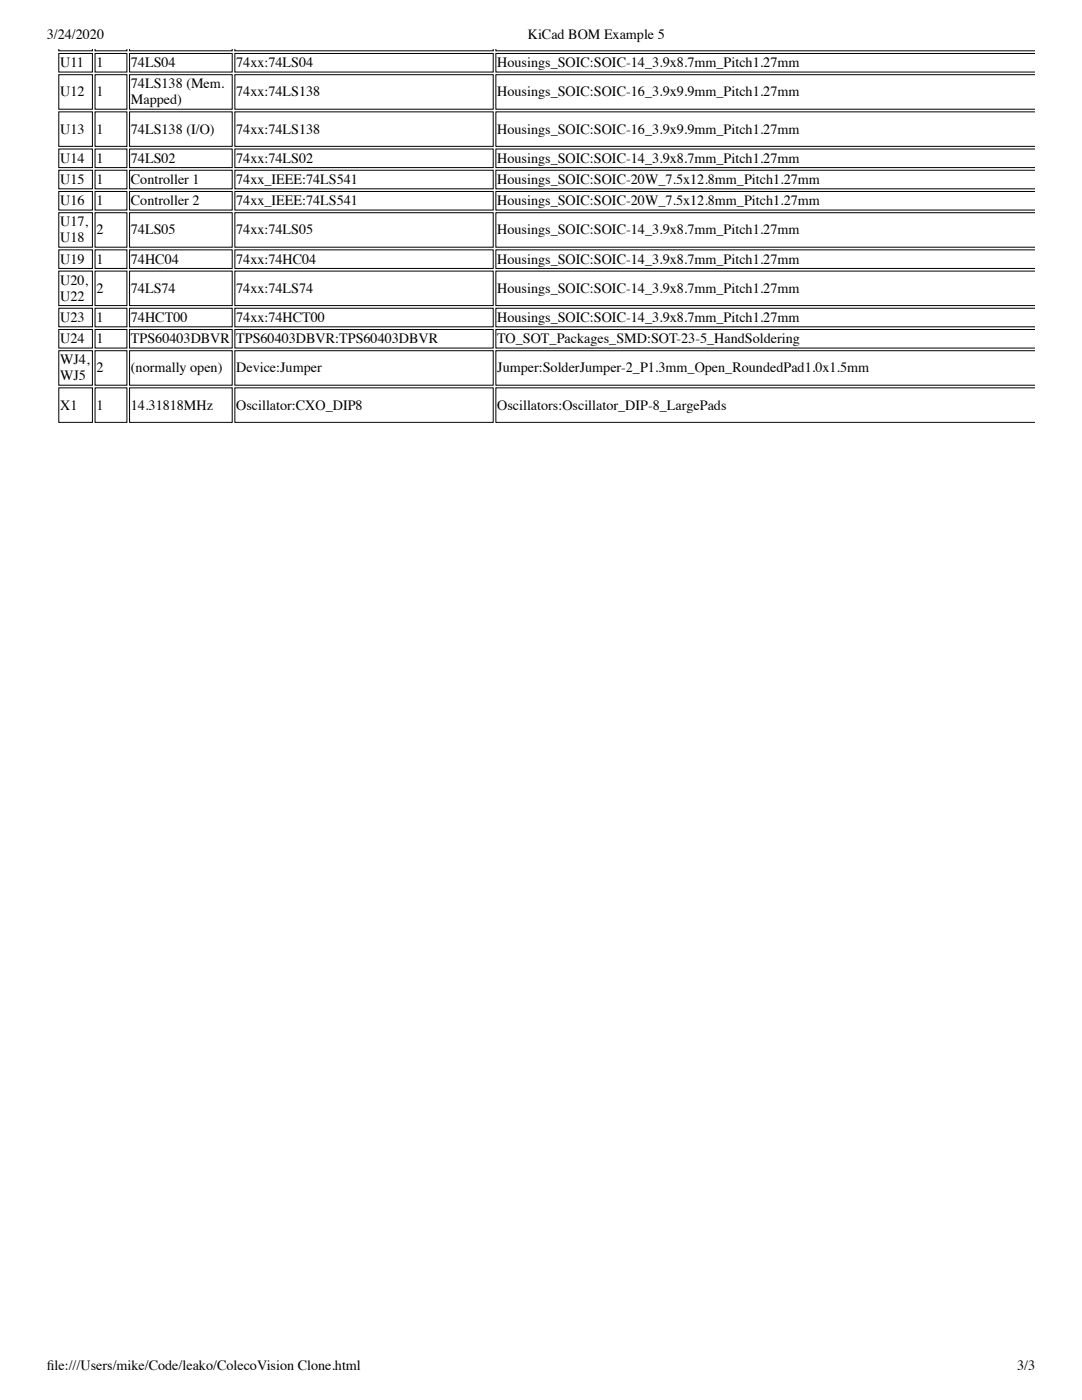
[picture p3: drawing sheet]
<svg xmlns="http://www.w3.org/2000/svg" width="216mm" height="279mm" viewBox="0 0 216 279" stroke-linecap="round" stroke-linejoin="round" font-family="sans-serif">
<defs><g id="words">
<g font-size="2.8">
<text x="9.3" y="7.8">3/24/2020</text>
<text x="105.3" y="7.8">KiCad BOM Example 5</text>
<text x="12" y="13.4">U11</text>
<text x="19.2" y="13.4">1</text>
<text x="26.1" y="13.4">74LS04</text>
<text x="26.1" y="17.6">74LS138 (Mem.</text>
<text x="47.1" y="13.4">74xx:74LS04</text>
<text x="99.2" y="13.4">Housings_SOIC:SOIC-14_3.9x8.7mm_Pitch1.27mm</text>
<text x="12" y="19.2">U12</text>
<text x="19.2" y="19.2">1</text>
<text x="26.1" y="20.8">Mapped)</text>
<text x="47.1" y="19.2">74xx:74LS138</text>
<text x="99.2" y="19.2">Housings_SOIC:SOIC-16_3.9x9.9mm_Pitch1.27mm</text>
<text x="12" y="26.6">U13</text>
<text x="19.2" y="26.6">1</text>
<text x="26.1" y="26.6">74LS138 (I/O)</text>
<text x="47.1" y="26.6">74xx:74LS138</text>
<text x="99.2" y="26.6">Housings_SOIC:SOIC-16_3.9x9.9mm_Pitch1.27mm</text>
<text x="12" y="32.5">U14</text>
<text x="19.2" y="32.5">1</text>
<text x="26.1" y="32.5">74LS02</text>
<text x="47.1" y="32.5">74xx:74LS02</text>
<text x="99.2" y="32.5">Housings_SOIC:SOIC-14_3.9x8.7mm_Pitch1.27mm</text>
<text x="12" y="36.7">U15</text>
<text x="12" y="41">U16</text>
<text x="19.2" y="36.7">1</text>
<text x="19.2" y="41">1</text>
<text x="26.1" y="36.7">Controller 1</text>
<text x="26.1" y="41">Controller 2</text>
<text x="47.1" y="36.7">74xx_IEEE:74LS541</text>
<text x="47.1" y="41">74xx_IEEE:74LS541</text>
<text x="99.2" y="36.7">Housings_SOIC:SOIC-20W_7.5x12.8mm_Pitch1.27mm</text>
<text x="99.2" y="41">Housings_SOIC:SOIC-20W_7.5x12.8mm_Pitch1.27mm</text>
<text x="12" y="45.2">U17,</text>
<text x="19.2" y="46.8">2</text>
<text x="26.1" y="46.8">74LS05</text>
<text x="47.1" y="46.8">74xx:74LS05</text>
<text x="99.2" y="46.8">Housings_SOIC:SOIC-14_3.9x8.7mm_Pitch1.27mm</text>
<text x="12" y="48.4">U18</text>
<text x="12" y="52.6">U19</text>
<text x="19.2" y="52.6">1</text>
<text x="26.1" y="52.6">74HC04</text>
<text x="47.1" y="52.6">74xx:74HC04</text>
<text x="99.2" y="52.6">Housings_SOIC:SOIC-14_3.9x8.7mm_Pitch1.27mm</text>
<text x="12" y="56.8">U20,</text>
<text x="19.2" y="58.4">2</text>
<text x="26.1" y="58.4">74LS74</text>
<text x="47.1" y="58.4">74xx:74LS74</text>
<text x="99.2" y="58.4">Housings_SOIC:SOIC-14_3.9x8.7mm_Pitch1.27mm</text>
<text x="12" y="60">U22</text>
<text x="12" y="64.3">U23</text>
<text x="19.2" y="64.3">1</text>
<text x="26.1" y="64.3">74HCT00</text>
<text x="47.1" y="64.3">74xx:74HCT00</text>
<text x="99.2" y="64.3">Housings_SOIC:SOIC-14_3.9x8.7mm_Pitch1.27mm</text>
<text x="12" y="68.5">U24</text>
<text x="19.2" y="68.5">1</text>
<text x="26.1" y="68.5">TPS60403DBVR</text>
<text x="47.1" y="68.5">TPS60403DBVR:TPS60403DBVR</text>
<text x="99.2" y="68.5">TO_SOT_Packages_SMD:SOT-23-5_HandSoldering</text>
<text x="12" y="72.7">WJ4,</text>
<text x="12" y="75.9">WJ5</text>
<text x="19.2" y="74.3">2</text>
<text x="26.1" y="74.3">(normally open)</text>
<text x="47.1" y="74.3">Device:Jumper</text>
<text x="99.2" y="74.3">Jumper:SolderJumper-2_P1.3mm_Open_RoundedPad1.0x1.5mm</text>
<text x="12" y="81.7">X1</text>
<text x="19.2" y="81.7">1</text>
<text x="26.1" y="81.7">14.31818MHz</text>
<text x="47.1" y="81.7">Oscillator:CXO_DIP8</text>
<text x="99.2" y="81.7">Oscillators:Oscillator_DIP-8_LargePads</text>
<text x="9.3" y="273.4">f</text>
<text x="9.3" y="273.4">ile:///Users/mike/Code/leako/ColecoVision Clone.html</text>
<text x="203" y="273.4">3/3</text>
</g>
</g></defs>
<g fill="none" stroke="#000" stroke-width=".2">
<path d="M11.7 10.7h6.7v3.7h-6.7zM11.7 14.9h6.7v6.9h-6.7zM11.7 9.8v.3h6.7v-.3M19 10.7h6.3v3.7h-6.3zM19 14.9h6.3v6.9h-6.3zM19 9.8v.3h6.3v-.3M25.9 10.7h20.4v3.7h-20.4zM25.9 14.9h20.4v6.9h-20.4zM25.9 9.8v.3h20.4v-.3M46.9 10.7h51.5v3.7h-51.5zM46.9 14.9h51.5v6.9h-51.5zM46.9 9.8v.3h51.5v-.3"/>
<path d="M98.9 9.8v.3h107.5M206.4 10.7h-107.5v3.7h107.5M206.4 14.9h-107.5v6.9h107.5M11.7 22.3h6.7v6.9h-6.7zM11.7 29.7h6.7v3.7h-6.7zM11.7 34h6.7v3.7h-6.7zM11.7 38.2h6.7v3.7h-6.7zM19 22.3h6.3v6.9h-6.3zM19 29.7h6.3v3.7h-6.3zM19 34h6.3v3.7h-6.3zM19 38.2h6.3v3.7h-6.3zM25.9 22.3h20.4v6.9h-20.4z"/>
<path d="M25.9 29.7h20.4v3.7h-20.4zM25.9 34h20.4v3.7h-20.4zM25.9 38.2h20.4v3.7h-20.4zM46.9 22.3h51.5v6.9h-51.5zM46.9 29.7h51.5v3.7h-51.5zM46.9 34h51.5v3.7h-51.5zM46.9 38.2h51.5v3.7h-51.5zM206.4 22.3h-107.5v6.9h107.5M206.4 29.7h-107.5v3.7h107.5M206.4 34h-107.5v3.7h107.5M206.4 38.2h-107.5v3.7h107.5M11.7 42.5h6.7v6.8h-6.7z"/>
<path d="M11.7 49.9h6.7v3.7h-6.7zM11.7 54.1h6.7v6.9h-6.7zM19 42.5h6.3v6.8h-6.3zM19 49.9h6.3v3.7h-6.3zM19 54.1h6.3v6.9h-6.3zM25.9 42.5h20.4v6.8h-20.4zM25.9 49.9h20.4v3.7h-20.4zM25.9 54.1h20.4v6.9h-20.4zM46.9 42.5h51.5v6.8h-51.5zM46.9 49.9h51.5v3.7h-51.5zM46.9 54.1h51.5v6.9h-51.5zM206.4 42.5h-107.5v6.8h107.5"/>
<path d="M206.4 49.9h-107.5v3.7h107.5M206.4 54.1h-107.5v6.9h107.5M11.7 61.5h6.7v3.7h-6.7zM11.7 65.8h6.7v3.7h-6.7zM11.7 70h6.7v6.9h-6.7zM11.7 77.4h6.7v6.9h-6.7zM19 61.5h6.3v3.7h-6.3zM19 65.8h6.3v3.7h-6.3zM19 70h6.3v6.9h-6.3zM19 77.4h6.3v6.9h-6.3zM25.9 61.5h20.4v3.7h-20.4zM25.9 65.8h20.4v3.7h-20.4z"/>
<path d="M25.9 70h20.4v6.9h-20.4zM25.9 77.4h20.4v6.9h-20.4zM46.9 61.5h51.5v3.7h-51.5zM46.9 65.8h51.5v3.7h-51.5zM46.9 70h51.5v6.9h-51.5zM46.9 77.4h51.5v6.9h-51.5zM206.4 61.5h-107.5v3.7h107.5M206.4 65.8h-107.5v3.7h107.5M206.4 70h-107.5v6.9h107.5M206.4 77.4h-107.5v6.9h107.5"/>
</g>
<use href="#words"/>
</svg>
